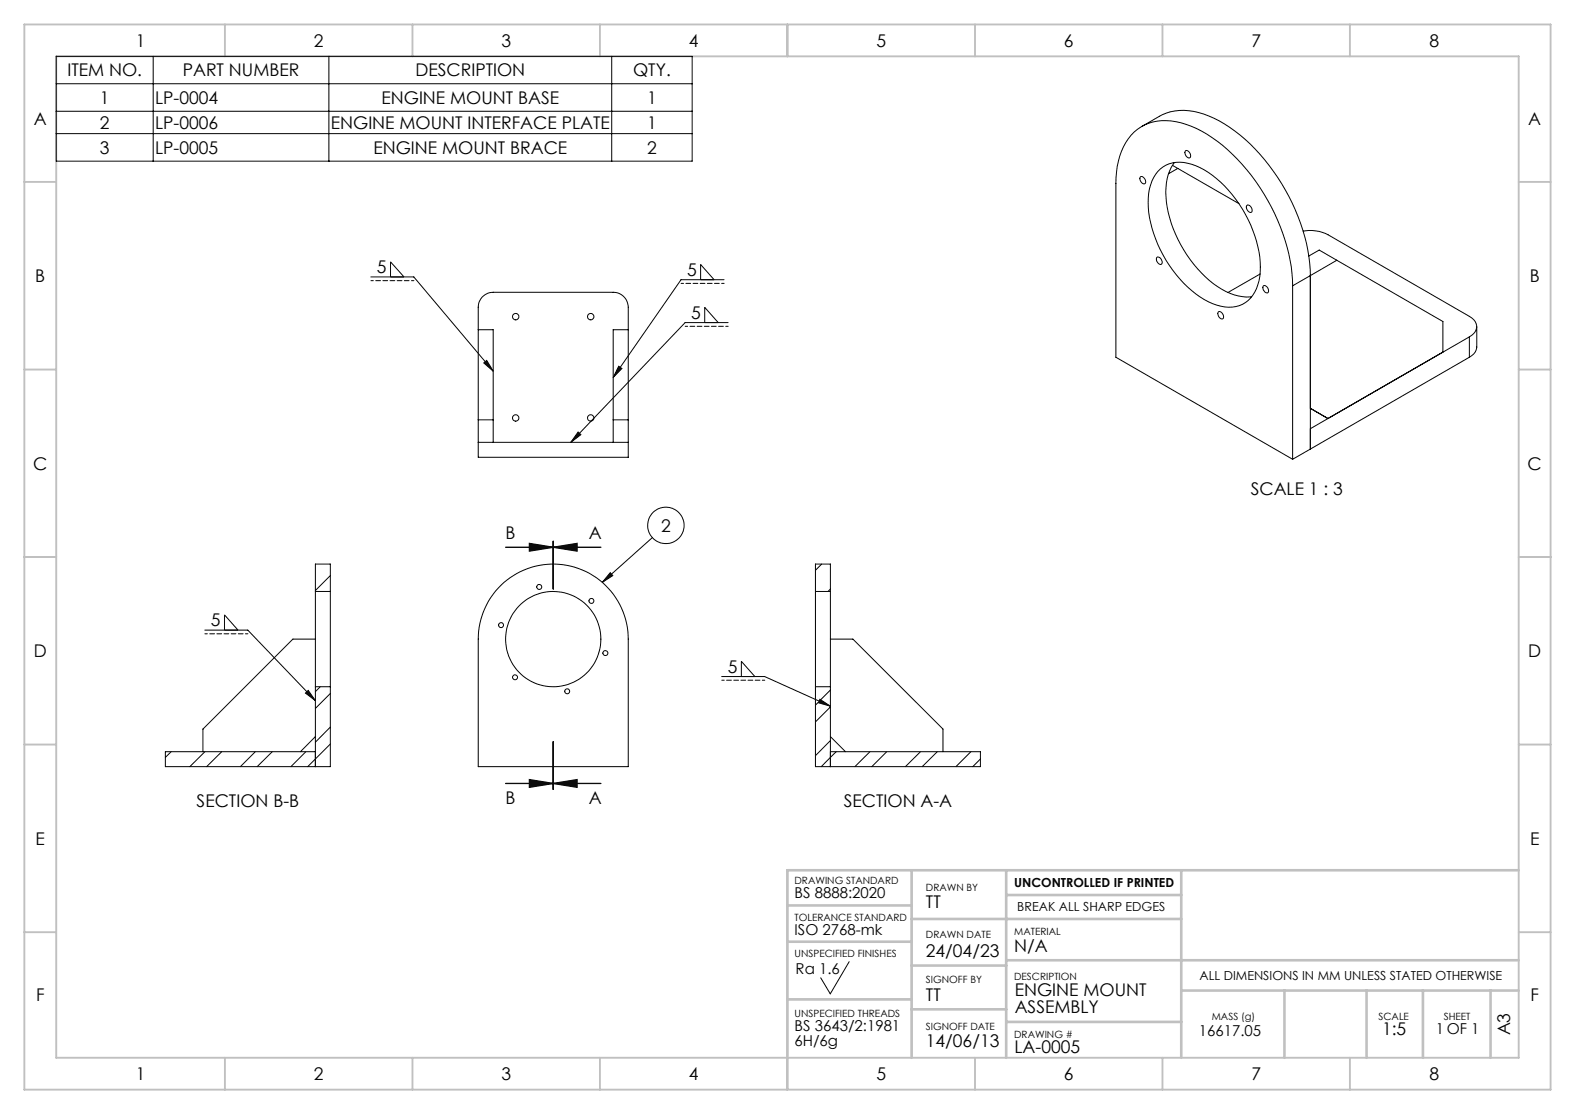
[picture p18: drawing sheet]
<svg xmlns="http://www.w3.org/2000/svg" width="841mm" height="595mm" viewBox="0 0 841 595" stroke-linecap="round" stroke-linejoin="round" font-family="sans-serif">
<defs><g id="words">
<g font-size="9.3">
<text x="73" y="25">1</text>
<text x="168" y="25">2</text>
<text x="268" y="25">3</text>
<text x="368" y="25">4</text>
<text x="468" y="25">5</text>
<text x="568" y="25">6</text>
<text x="668" y="25">7</text>
<text x="763" y="25">8</text>
<text x="36" y="41">ITEM NO.</text>
<text x="98" y="41">PART NUMBER</text>
<text x="222" y="41">DESCRIPTION</text>
<text x="338" y="41">QTY.</text>
<text x="53" y="55">1</text>
<text x="83" y="55">LP-0004</text>
<text x="204" y="55">ENGINE MOUNT BASE</text>
<text x="346" y="55">1</text>
<text x="18" y="67">A</text>
<text x="53" y="69">2</text>
<text x="83" y="69">LP-0006</text>
<text x="177" y="69">ENGINE MOUNT INTERFACE PLATE</text>
<text x="346" y="69">1</text>
<text x="816" y="67">A</text>
<text x="53" y="82">3</text>
<text x="83" y="82">LP-0005</text>
<text x="199" y="82">ENGINE MOUNT BRACE</text>
<text x="346" y="82">2</text>
<text x="201" y="146">5</text>
<text x="367" y="147">5</text>
<text x="19" y="151">B</text>
<text x="817" y="151">B</text>
<text x="369" y="170">5</text>
<text x="18" y="251">C</text>
<text x="816" y="251">C</text>
<text x="668" y="264">SCALE 1 : 3</text>
<text x="270" y="288">B</text>
<text x="314" y="288">A</text>
<text x="353" y="284">2</text>
<text x="113" y="334">5</text>
<text x="18" y="351">D</text>
<text x="816" y="351">D</text>
<text x="389" y="359">5</text>
<text x="105" y="431">SECTION B-B</text>
<text x="270" y="429">B</text>
<text x="314" y="429">A</text>
<text x="451" y="431">SECTION A-A</text>
<text x="19" y="451">E</text>
<text x="817" y="451">E</text>
<text x="494" y="485">TT</text>
<text x="542" y="508">N/A</text>
<text x="494" y="511">24/04/23</text>
<text x="542" y="532">ENGINE MOUNT</text>
<text x="19" y="534">F</text>
<text x="494" y="534">TT</text>
<text x="817" y="534">F</text>
<text x="542" y="541">ASSEMBLY</text>
<text x="738" y="552">1:5</text>
<text x="806" y="553" transform="rotate(-90 806 553)">A3</text>
<text x="494" y="559">14/06/13</text>
<text x="542" y="562">LA-0005</text>
<text x="73" y="577">1</text>
<text x="168" y="577">2</text>
<text x="268" y="577">3</text>
<text x="368" y="577">4</text>
<text x="468" y="577">5</text>
<text x="568" y="577">6</text>
<text x="668" y="577">7</text>
<text x="763" y="577">8</text>
</g>
<g font-size="8">
<text x="424" y="479">BS 8888:2020</text>
<text x="424" y="499">ISO 2768-mk</text>
<text x="425" y="520">Ra 1.6</text>
<text x="424" y="550">BS 3643/2:1981</text>
<text x="767" y="552">1 OF 1</text>
<text x="640" y="553">16617.05</text>
<text x="424" y="558">6H/6g</text>
</g>
<g font-size="6.7">
<text x="542" y="474">UNCONTROLLED IF PRINTED</text>
<text x="543" y="486">BREAK ALL SHARP EDGES</text>
<text x="640" y="523">ALL DIMENSIONS IN MM UNLESS STATED OTHERWISE</text>
</g>
<g font-size="5.3">
<text x="424" y="472">DRAWING STANDARD</text>
<text x="494" y="476">DRAWN BY</text>
<text x="424" y="492">TOLERANCE STANDARD</text>
<text x="494" y="501">DRAWN DATE</text>
<text x="542" y="499">MATERIAL</text>
<text x="424" y="511">UNSPECIFIED FINISHES</text>
<text x="494" y="525">SIGNOFF BY</text>
<text x="542" y="523">DESCRIPTION</text>
<text x="424" y="543">UNSPECIFIED THREADS</text>
<text x="647" y="545">MASS (g)</text>
<text x="736" y="545">SCALE</text>
<text x="771" y="545">SHEET</text>
<text x="494" y="550">SIGNOFF DATE</text>
<text x="542" y="554">DRAWING #</text>
</g>
</g></defs>
<g fill="none" stroke="#c0c0c0" stroke-width="1">
<path d="M13 13h815v569h-815zM120 13v17M220 13v17M320 13v17M420 13v17M521 13v17M621 13v17M721 13v17M30 30h781v535h-781zM13 97h17M811 97h17M13 197h17"/>
<path d="M811 197h17M13 297h17M811 297h17M13 397h17M811 397h17M13 498h17M811 498h17M120 565v17M220 565v17M320 565v17M420 565v17M521 565v17"/>
<path d="M621 565v17M721 565v17"/>
</g>
<g fill="none" stroke="#c0c0c0" stroke-width="1.4">
<path d="M487 465v100M537 465v100M537 478h94M631 465v100M811 465h-391v100M420 483h67M487 491h144M420 503h67M487 515h50M537 513h274M420 534h67M487 539h50"/>
<path d="M631 529h180M686 529v36M730 529v36M760 529v36M796 529v36M537 546h94"/>
</g>
<g fill="none" stroke="#000" stroke-width=".53">
<path d="M30 30h340v56h-340zM82 30v56M176 30v56M327 30v56M30 45h340M30 59h340M30 71h340M610 68l9-6a31 31 0 0 1 29 1 101 101 0 0 1 48 60l2 11 2 13M609 94a2.4 2.4 0 0 1 2 2 2.4 2.4 0 0 1 0 2 2.6 2.6 0 0 1-2-4zM620 90a20 20 0 0 1 23 1 65 65 0 0 1 30 54 18 18 0 0 1-15 19 35 35 0 0 1-26-13 64 64 0 0 1-19-48l2-6 2-4zM626 88l3 2M627 87a32 32 0 0 0-3 27 66 66 0 0 0 31 42l6 2h7"/>
<path d="M629 90l33 19M629 90l-5 3M633 81a2.2 2.2 0 0 1 2 1 2.2 2.2 0 0 1 0 2 2.8 2.8 0 0 1-2-3zM666 110a2.2 2.2 0 0 1 2 1 2.2 2.2 0 0 1 0 2 2.8 2.8 0 0 1-2-3zM618 137a2.2 2.2 0 0 1 2 2 2.2 2.2 0 0 1 0 2 2.8 2.8 0 0 1-2-4zM696 123a21 21 0 0 1 13 2l76 44a6 6 0 0 1 4 5 6 6 0 0 1-4 6M699 137l5-3 66 38v16l-61 35-9-5M714 139l-14 8M198 148h23l42 50M209 148v-8l7 8M257 159l4-2 2-1h64a8 8 0 0 1 8 8v80h-80v-80l1-3zM374 149v-8l7 8"/>
<path d="M387 149h-23l-37 53M673 146l-17 10M675 153a2.2 2.2 0 0 1 2 1 2.2 2.2 0 0 1 0 2 2.8 2.8 0 0 1-2-3zM690 153a104 104 0 0 0-48-83 33 33 0 0 0-33-2 32 32 0 0 0-13 27v96l94 54M690 153v92M700 147v93M700 147l-10 6M255 176h8v60M335 176h-8v60M376 172v-8l8 8M389 172h-23l-61 64M651 166a2.2 2.2 0 0 1 2 2 2.2 2.2 0 0 1-1 2 2.8 2.8 0 0 1-1-4z"/>
<path d="M785 180l-85 49M785 180v11M789 174l-1 12-1 3-2 2M258 194l2-2 3 6zM330 196l2 1-5 5zM785 191l-85 49M255 236h80M255 224h8M309 231l1 1-5 4zM327 224h8M700 240l-10 5M348 287l-26 24"/>
<path d="M168 316v51M168 316h8M168 316v-15h8v15M176 316v51M176 307l-8 8M267 313a40 40 0 0 1 44-9 40 40 0 0 1 24 37v68h-80v-68a40 40 0 0 1 12-28zM326 306l1 1-5 4zM435 316v51M435 316h8M435 316v-15h8v15M439 301l-4 3M443 316v51"/>
<path d="M443 314l-1 2M109 336h23l36 38M120 336v-8l7 8M168 341h-12l-48 48v12M443 341h12l49 48v12M163 370l2-1 3 5zM168 367h8M168 367v42M171 367l-3 2M176 367v42h-88v-8h80M176 370l-8 8M385 361h23l35 16"/>
<path d="M396 361v-8l7 8M435 367v42h89v-8h-81M435 367h8M437 375l-2 1M438 373l5 4-6-2zM443 367v42M443 368l-5 6M443 377l-8 8M168 393l-8 8M176 397l-12 12M176 388l-8 8M443 393l8 8"/>
<path d="M443 395l-8 8M91 401l-3 3M109 401l-8 8M118 401l-8 8M136 401l-8 8M145 401l-8 8M163 401l-8 8M447 401l-8 8M465 401l-9 8M473 401l-7 8M492 401l-9 8M500 401l-8 8"/>
<path d="M518 401l-8 8M524 405l-5 4M453 513l-10 18-5-9"/>
<circle cx="275" cy="169" r="1.7"/>
<circle cx="315" cy="169" r="1.7"/>
<circle cx="275" cy="223" r="1.7"/>
<circle cx="315" cy="223" r="1.7"/>
<circle cx="356" cy="281" r="10"/>
<circle cx="288" cy="313" r="1.3"/>
<circle cx="268" cy="334" r="1.3"/>
<circle cx="316" cy="321" r="1.3"/>
<circle cx="295" cy="341" r="25"/>
<circle cx="323" cy="349" r="1.3"/>
<circle cx="275" cy="362" r="1.3"/>
<circle cx="303" cy="369" r="1.3"/>
</g>
<path d="M283 290l12 2-12 2zM295 292l13-2v4zM283 416l12 2-12 2zM295 418l13-2v4z" fill="none" stroke="#000" stroke-width=".7" stroke-linecap="butt"/>
<path d="M221 150h-23M387 151h-23M389 174h-23M132 338h-23M408 363h-23" fill="none" stroke="#000" stroke-width=".53" stroke-dasharray="2.5 1.3" stroke-dashoffset="1.2"/>
<path d="M270 292h51M295 289v25M295 396v25M270 418h51" fill="none" stroke="#000" stroke-width=".7"/>
<g fill="#000">
<path d="M295 292l13-2v4zM295 418l13-2v4zM283 290l12 2-12 2zM283 416l12 2-12 2z"/>
<path d="M326 306l1 1-5 4zM258 194l2-2 3 6zM330 196l2 1-5 5zM309 231l1 1-5 4zM438 373l5 4-6-2zM163 370l2-1 3 5z"/>
</g>
<use href="#words"/>
</svg>
